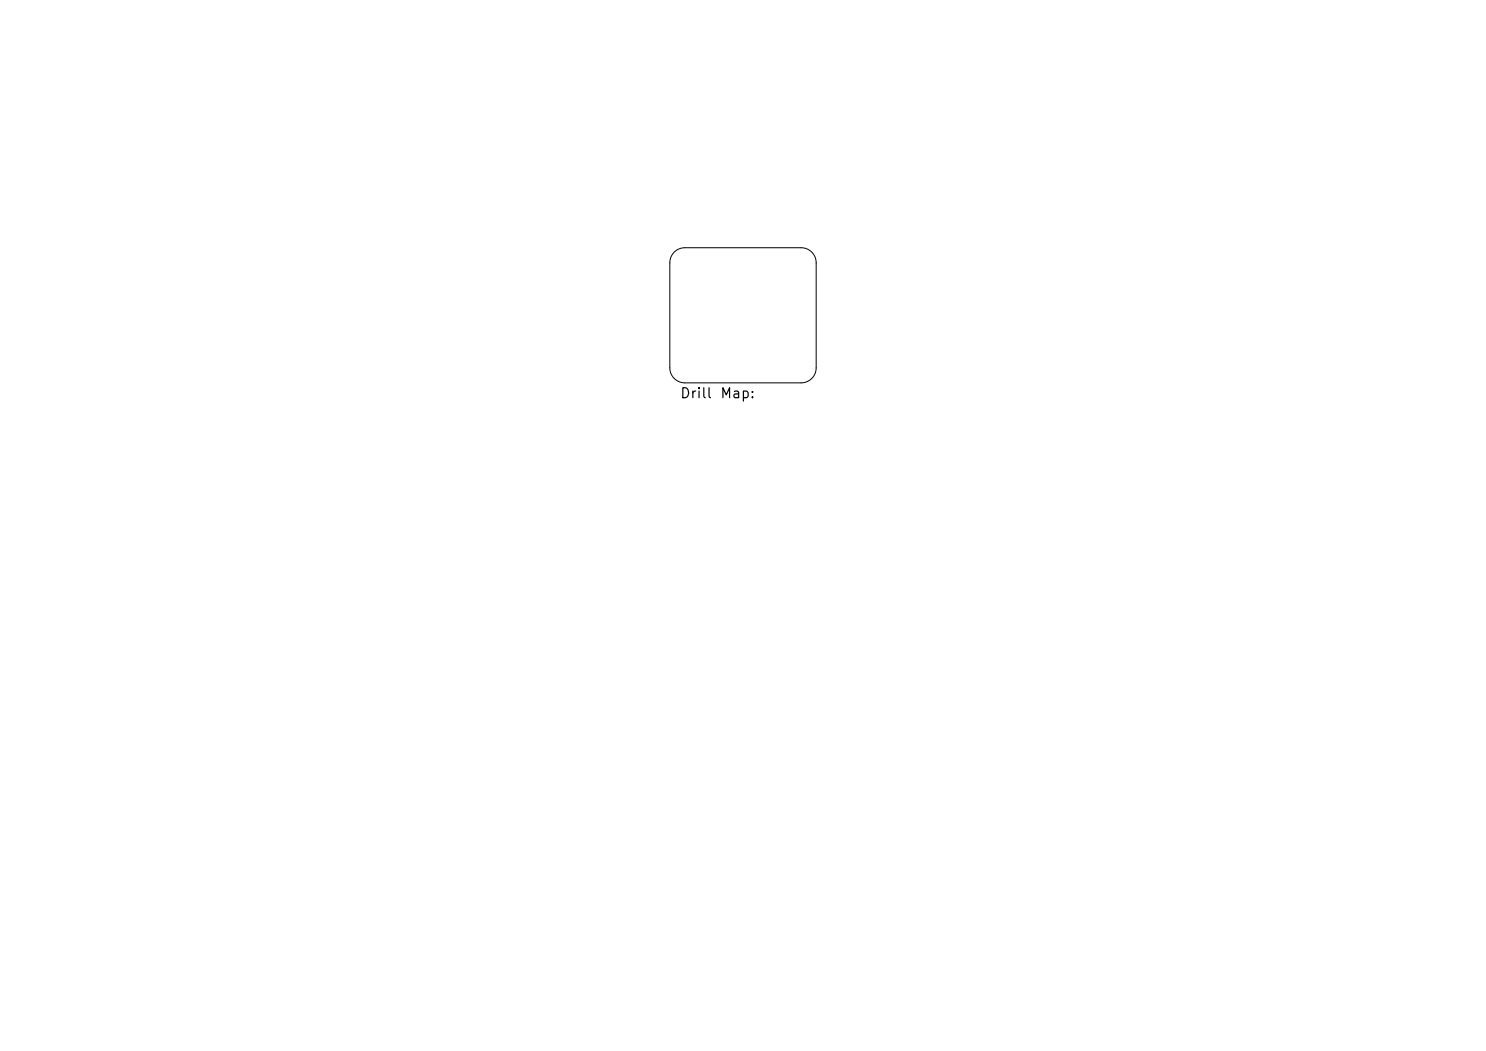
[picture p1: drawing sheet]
<svg xmlns="http://www.w3.org/2000/svg" width="297mm" height="210mm" viewBox="0 0 297 210" stroke-linecap="round" stroke-linejoin="round" font-family="sans-serif">
<defs><g id="words">
<g font-size="2">
<text x="135.8" y="80.1">Drill</text>
<text x="143.8" y="80.1">Map:</text>
</g>
</g></defs>
<path d="M134.8 50.4a3 3 0 0 1 2.1-.9h23.2a3 3 0 0 1 3 3v21a3 3 0 0 1-3 3h-23.2a3 3 0 0 1-3-3v-21a3 3 0 0 1 .9-2.1z" fill="none" stroke="#000" stroke-width=".2"/>
<use href="#words"/>
</svg>
